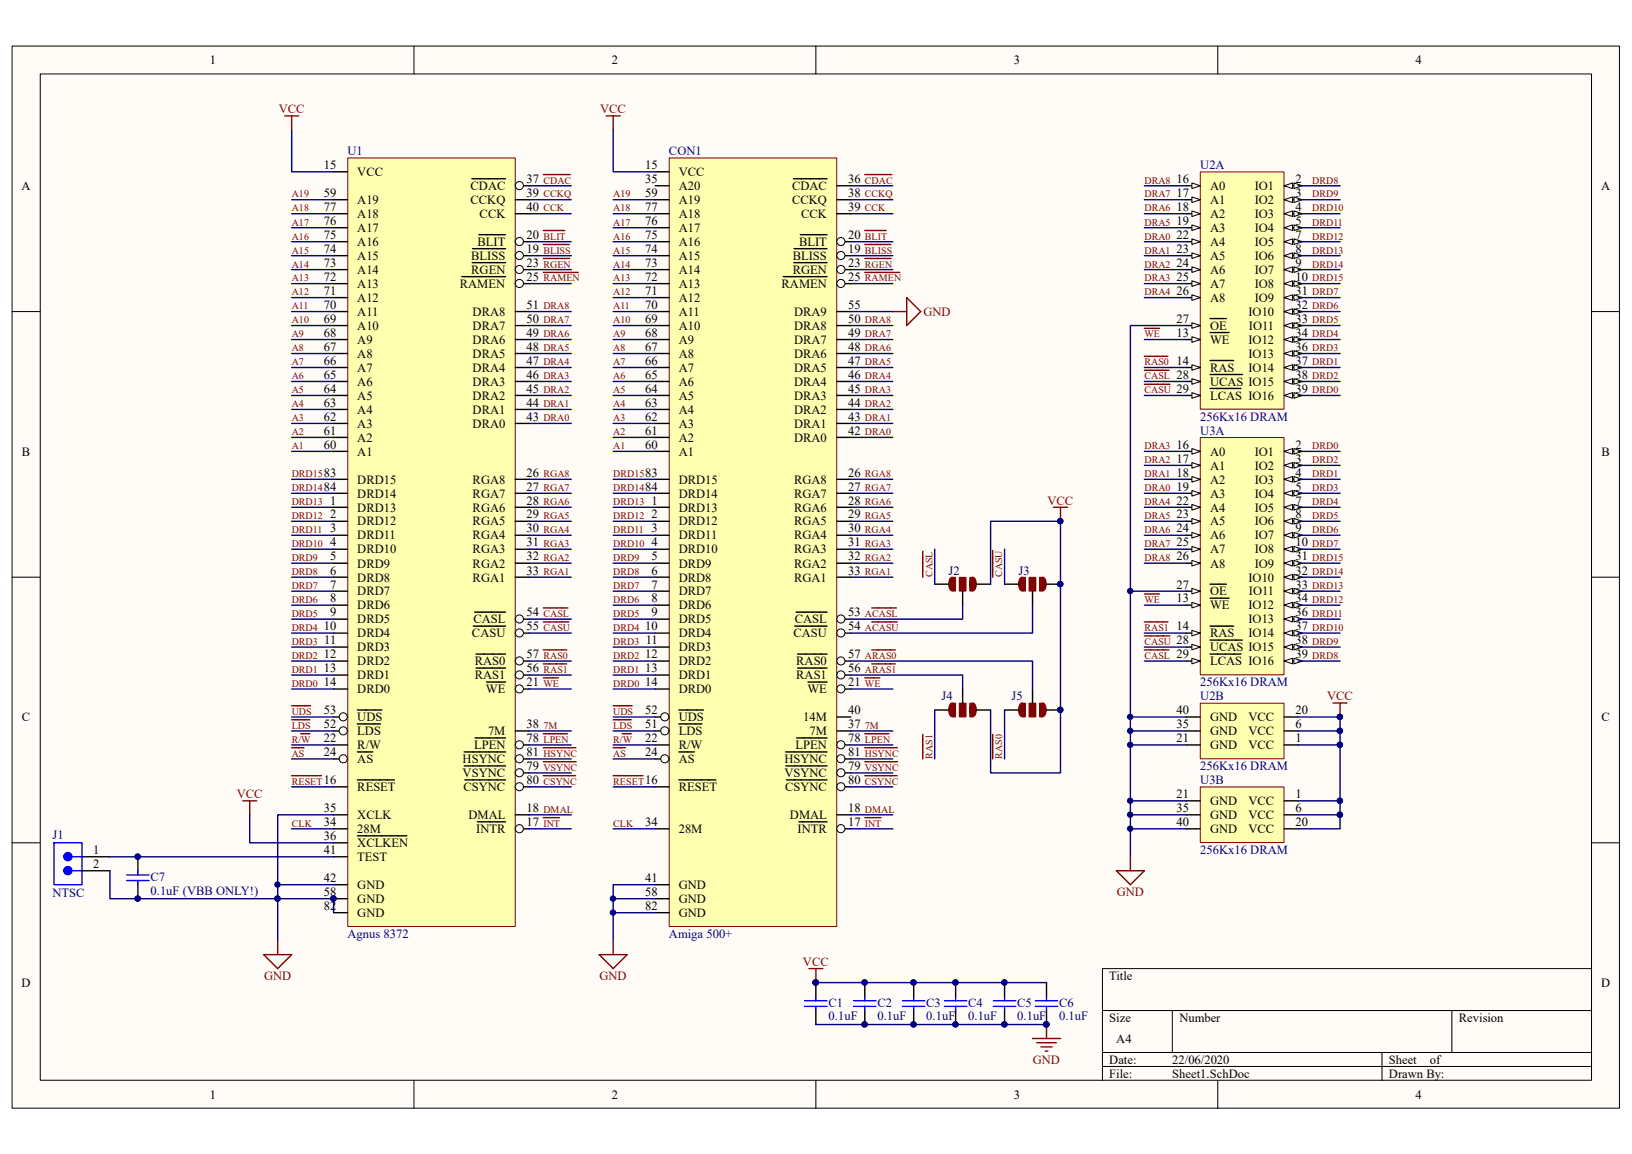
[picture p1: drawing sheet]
<svg xmlns="http://www.w3.org/2000/svg" width="297mm" height="210mm" viewBox="0 0 297 210" stroke-linecap="round" stroke-linejoin="round" font-family="sans-serif">
<defs><g id="words">
<g font-size="2.3">
<text x="38.2" y="11.7">1</text>
<text x="111.3" y="11.7">2</text>
<text x="184.5" y="11.7">3</text>
<text x="257.6" y="11.7">4</text>
<text x="3.9" y="34.6">A</text>
<text x="58.9" y="35.9">59</text>
<text x="58.9" y="30.8">15</text>
<text x="65" y="32">VCC</text>
<text x="85.6" y="34.6">CDAC</text>
<text x="95.8" y="35.9">39</text>
<text x="95.8" y="33.3">37</text>
<text x="117.4" y="35.9">59</text>
<text x="117.4" y="33.3">35</text>
<text x="117.4" y="30.8">15</text>
<text x="123.5" y="34.6">A20</text>
<text x="123.5" y="32">VCC</text>
<text x="144.1" y="34.6">CDAC</text>
<text x="154.3" y="33.3">36</text>
<text x="154.3" y="35.9">38</text>
<text x="214.1" y="33.3">16</text>
<text x="214.1" y="35.9">17</text>
<text x="220.2" y="34.6">A0</text>
<text x="228.3" y="34.6">IO1</text>
<text x="235.8" y="33.3">2</text>
<text x="235.8" y="35.9">3</text>
<text x="291.4" y="34.6">A</text>
<text x="58.9" y="40.9">76</text>
<text x="58.9" y="38.4">77</text>
<text x="65" y="39.7">A18</text>
<text x="65" y="37.1">A19</text>
<text x="85.6" y="37.1">CCKQ</text>
<text x="87.3" y="39.7">CCK</text>
<text x="95.8" y="38.4">40</text>
<text x="117.4" y="40.9">76</text>
<text x="117.4" y="38.4">77</text>
<text x="123.5" y="39.7">A18</text>
<text x="123.5" y="37.1">A19</text>
<text x="144.1" y="37.1">CCKQ</text>
<text x="145.8" y="39.7">CCK</text>
<text x="154.3" y="38.4">39</text>
<text x="214.1" y="38.4">18</text>
<text x="214.1" y="40.9">19</text>
<text x="220.2" y="37.1">A1</text>
<text x="220.2" y="39.7">A2</text>
<text x="228.3" y="37.1">IO2</text>
<text x="228.3" y="39.7">IO3</text>
<text x="235.8" y="38.4">4</text>
<text x="235.8" y="40.9">5</text>
<text x="58.9" y="46">74</text>
<text x="58.9" y="43.5">75</text>
<text x="65" y="47.3">A15</text>
<text x="65" y="44.7">A16</text>
<text x="65" y="42.2">A17</text>
<text x="85.8" y="47.3">BLISS</text>
<text x="86.9" y="44.7">BLIT</text>
<text x="95.8" y="46">19</text>
<text x="95.8" y="43.5">20</text>
<text x="117.4" y="46">74</text>
<text x="117.4" y="43.5">75</text>
<text x="123.5" y="47.3">A15</text>
<text x="123.5" y="44.7">A16</text>
<text x="123.5" y="42.2">A17</text>
<text x="144.3" y="47.3">BLISS</text>
<text x="145.4" y="44.7">BLIT</text>
<text x="154.3" y="46">19</text>
<text x="154.3" y="43.5">20</text>
<text x="214.1" y="43.5">22</text>
<text x="214.1" y="46">23</text>
<text x="220.2" y="42.2">A3</text>
<text x="220.2" y="44.7">A4</text>
<text x="220.2" y="47.3">A5</text>
<text x="228.3" y="42.2">IO4</text>
<text x="228.3" y="44.7">IO5</text>
<text x="228.3" y="47.3">IO6</text>
<text x="235.8" y="43.5">7</text>
<text x="235.8" y="46">8</text>
<text x="58.9" y="53.7">71</text>
<text x="58.9" y="51.1">72</text>
<text x="58.9" y="48.6">73</text>
<text x="65" y="52.4">A13</text>
<text x="65" y="49.8">A14</text>
<text x="83.7" y="52.4">RAMEN</text>
<text x="85.8" y="49.8">RGEN</text>
<text x="95.8" y="51.1">25</text>
<text x="95.8" y="48.6">23</text>
<text x="117.4" y="53.7">71</text>
<text x="117.4" y="51.1">72</text>
<text x="117.4" y="48.6">73</text>
<text x="123.5" y="52.4">A13</text>
<text x="123.5" y="49.8">A14</text>
<text x="142.2" y="52.4">RAMEN</text>
<text x="144.3" y="49.8">RGEN</text>
<text x="154.3" y="51.1">25</text>
<text x="154.3" y="48.6">23</text>
<text x="214.1" y="48.6">24</text>
<text x="214.1" y="51.1">25</text>
<text x="214.1" y="53.7">26</text>
<text x="220.2" y="49.8">A6</text>
<text x="220.2" y="52.4">A7</text>
<text x="228.3" y="49.8">IO7</text>
<text x="228.3" y="52.4">IO8</text>
<text x="235.8" y="48.6">9</text>
<text x="235.8" y="51.1">10</text>
<text x="235.8" y="53.7">31</text>
<text x="58.9" y="58.8">69</text>
<text x="58.9" y="56.2">70</text>
<text x="65" y="57.5">A11</text>
<text x="65" y="54.9">A12</text>
<text x="86" y="57.5">DRA8</text>
<text x="95.8" y="58.8">50</text>
<text x="95.8" y="56.2">51</text>
<text x="117.4" y="58.8">69</text>
<text x="117.4" y="56.2">70</text>
<text x="123.5" y="57.5">A11</text>
<text x="123.5" y="54.9">A12</text>
<text x="144.5" y="57.5">DRA9</text>
<text x="154.3" y="58.8">50</text>
<text x="154.3" y="56.2">55</text>
<text x="214.1" y="58.8">27</text>
<text x="220.2" y="54.9">A8</text>
<text x="227.2" y="57.5">IO10</text>
<text x="228.3" y="54.9">IO9</text>
<text x="235.8" y="56.2">32</text>
<text x="235.8" y="58.8">33</text>
<text x="58.9" y="63.8">67</text>
<text x="58.9" y="61.3">68</text>
<text x="65" y="65.1">A8</text>
<text x="65" y="62.6">A9</text>
<text x="65" y="60">A10</text>
<text x="86" y="65.1">DRA5</text>
<text x="86" y="62.6">DRA6</text>
<text x="86" y="60">DRA7</text>
<text x="95.8" y="63.8">48</text>
<text x="95.8" y="61.3">49</text>
<text x="117.4" y="63.8">67</text>
<text x="117.4" y="61.3">68</text>
<text x="123.5" y="65.1">A8</text>
<text x="123.5" y="62.6">A9</text>
<text x="123.5" y="60">A10</text>
<text x="144.5" y="65.1">DRA6</text>
<text x="144.5" y="62.6">DRA7</text>
<text x="144.5" y="60">DRA8</text>
<text x="154.3" y="63.8">48</text>
<text x="154.3" y="61.3">49</text>
<text x="214.1" y="61.3">13</text>
<text x="220.2" y="62.6">WE</text>
<text x="220.2" y="60">OE</text>
<text x="227.2" y="62.6">IO12</text>
<text x="227.2" y="65.1">IO13</text>
<text x="227.3" y="60">IO11</text>
<text x="235.8" y="61.3">34</text>
<text x="235.8" y="63.8">36</text>
<text x="58.9" y="71.5">64</text>
<text x="58.9" y="68.9">65</text>
<text x="58.9" y="66.4">66</text>
<text x="65" y="70.2">A6</text>
<text x="65" y="67.6">A7</text>
<text x="86" y="70.2">DRA3</text>
<text x="86" y="67.6">DRA4</text>
<text x="95.8" y="71.5">45</text>
<text x="95.8" y="68.9">46</text>
<text x="95.8" y="66.4">47</text>
<text x="117.4" y="71.5">64</text>
<text x="117.4" y="68.9">65</text>
<text x="117.4" y="66.4">66</text>
<text x="123.5" y="70.2">A6</text>
<text x="123.5" y="67.6">A7</text>
<text x="144.5" y="70.2">DRA4</text>
<text x="144.5" y="67.6">DRA5</text>
<text x="154.3" y="71.5">45</text>
<text x="154.3" y="68.9">46</text>
<text x="154.3" y="66.4">47</text>
<text x="214.1" y="66.4">14</text>
<text x="214.1" y="68.9">28</text>
<text x="214.1" y="71.5">29</text>
<text x="220.2" y="67.6">RAS</text>
<text x="220.2" y="70.2">UCAS IO15</text>
<text x="227.2" y="67.6">IO14</text>
<text x="235.8" y="66.4">37</text>
<text x="235.8" y="68.9">38</text>
<text x="235.8" y="71.5">39</text>
<text x="58.9" y="76.6">62</text>
<text x="58.9" y="74">63</text>
<text x="65" y="77.9">A3</text>
<text x="65" y="75.3">A4</text>
<text x="65" y="72.7">A5</text>
<text x="86" y="77.9">DRA0</text>
<text x="86" y="75.3">DRA1</text>
<text x="86" y="72.7">DRA2</text>
<text x="95.8" y="76.6">43</text>
<text x="95.8" y="74">44</text>
<text x="117.4" y="76.6">62</text>
<text x="117.4" y="74">63</text>
<text x="123.5" y="77.9">A3</text>
<text x="123.5" y="75.3">A4</text>
<text x="123.5" y="72.7">A5</text>
<text x="144.5" y="77.9">DRA1</text>
<text x="144.5" y="75.3">DRA2</text>
<text x="144.5" y="72.7">DRA3</text>
<text x="154.3" y="76.6">43</text>
<text x="154.3" y="74">44</text>
<text x="220.2" y="72.7">LCAS IO16</text>
<text x="4" y="82.9">B</text>
<text x="58.9" y="81.7">60</text>
<text x="58.9" y="79.1">61</text>
<text x="65" y="82.9">A1</text>
<text x="65" y="80.4">A2</text>
<text x="117.4" y="81.7">60</text>
<text x="117.4" y="79.1">61</text>
<text x="123.5" y="82.9">A1</text>
<text x="123.5" y="80.4">A2</text>
<text x="144.5" y="80.4">DRA0</text>
<text x="154.3" y="79.1">42</text>
<text x="214.1" y="81.7">16</text>
<text x="220.2" y="82.9">A0</text>
<text x="228.3" y="82.9">IO1</text>
<text x="235.8" y="81.7">2</text>
<text x="291.5" y="82.9">B</text>
<text x="58.9" y="89.3">84</text>
<text x="58.9" y="86.7">83</text>
<text x="65" y="88">DRD15</text>
<text x="86" y="88">RGA8</text>
<text x="95.8" y="86.7">26</text>
<text x="95.8" y="89.3">27</text>
<text x="117.4" y="86.7">83</text>
<text x="117.4" y="89.3">84</text>
<text x="123.5" y="88">DRD15</text>
<text x="144.5" y="88">RGA8</text>
<text x="154.3" y="86.7">26</text>
<text x="154.3" y="89.3">27</text>
<text x="214.1" y="84.2">17</text>
<text x="214.1" y="86.7">18</text>
<text x="214.1" y="89.3">19</text>
<text x="220.2" y="85.5">A1</text>
<text x="220.2" y="88">A2</text>
<text x="228.3" y="85.5">IO2</text>
<text x="228.3" y="88">IO3</text>
<text x="235.8" y="84.2">3</text>
<text x="235.8" y="86.7">4</text>
<text x="235.8" y="89.3">5</text>
<text x="60.1" y="91.8">1</text>
<text x="60.1" y="94.4">2</text>
<text x="65" y="93.1">DRD13</text>
<text x="65" y="95.6">DRD12</text>
<text x="65" y="90.6">DRD14</text>
<text x="86" y="90.6">RGA7</text>
<text x="86" y="93.1">RGA6</text>
<text x="86" y="95.6">RGA5</text>
<text x="95.8" y="91.8">28</text>
<text x="95.8" y="94.4">29</text>
<text x="118.6" y="91.8">1</text>
<text x="118.6" y="94.4">2</text>
<text x="123.5" y="93.1">DRD13</text>
<text x="123.5" y="95.6">DRD12</text>
<text x="123.5" y="90.6">DRD14</text>
<text x="144.5" y="90.6">RGA7</text>
<text x="144.5" y="93.1">RGA6</text>
<text x="144.5" y="95.6">RGA5</text>
<text x="154.3" y="91.8">28</text>
<text x="154.3" y="94.4">29</text>
<text x="214.1" y="91.8">22</text>
<text x="214.1" y="94.4">23</text>
<text x="220.2" y="90.6">A3</text>
<text x="220.2" y="93.1">A4</text>
<text x="220.2" y="95.6">A5</text>
<text x="228.3" y="90.6">IO4</text>
<text x="228.3" y="93.1">IO5</text>
<text x="228.3" y="95.6">IO6</text>
<text x="235.8" y="91.8">7</text>
<text x="235.8" y="94.4">8</text>
<text x="60.1" y="96.9">3</text>
<text x="60.1" y="99.4">4</text>
<text x="60.1" y="102">5</text>
<text x="65" y="98.2">DRD11</text>
<text x="65" y="100.7">DRD10</text>
<text x="86" y="98.2">RGA4</text>
<text x="86" y="100.7">RGA3</text>
<text x="95.8" y="96.9">30</text>
<text x="95.8" y="99.4">31</text>
<text x="95.8" y="102">32</text>
<text x="118.6" y="96.9">3</text>
<text x="118.6" y="99.4">4</text>
<text x="118.6" y="102">5</text>
<text x="123.5" y="98.2">DRD11</text>
<text x="123.5" y="100.7">DRD10</text>
<text x="144.5" y="98.2">RGA4</text>
<text x="144.5" y="100.7">RGA3</text>
<text x="154.3" y="96.9">30</text>
<text x="154.3" y="99.4">31</text>
<text x="154.3" y="102">32</text>
<text x="214.1" y="96.9">24</text>
<text x="214.1" y="99.4">25</text>
<text x="214.1" y="102">26</text>
<text x="220.2" y="98.2">A6</text>
<text x="220.2" y="100.7">A7</text>
<text x="228.3" y="98.2">IO7</text>
<text x="228.3" y="100.7">IO8</text>
<text x="235.8" y="96.9">9</text>
<text x="235.8" y="99.4">10</text>
<text x="235.8" y="102">31</text>
<text x="60.1" y="104.6">6</text>
<text x="60.1" y="107.1">7</text>
<text x="65" y="103.3">DRD9</text>
<text x="65" y="105.8">DRD8</text>
<text x="86" y="103.3">RGA2</text>
<text x="86" y="105.8">RGA1</text>
<text x="95.8" y="104.6">33</text>
<text x="118.6" y="104.6">6</text>
<text x="118.6" y="107.1">7</text>
<text x="123.5" y="103.3">DRD9</text>
<text x="123.5" y="105.8">DRD8</text>
<text x="144.5" y="103.3">RGA2</text>
<text x="144.5" y="105.8">RGA1</text>
<text x="154.3" y="104.6">33</text>
<text x="214.1" y="107.1">27</text>
<text x="220.2" y="103.3">A8</text>
<text x="227.2" y="105.8">IO10</text>
<text x="228.3" y="103.3">IO9</text>
<text x="235.8" y="104.6">32</text>
<text x="235.8" y="107.1">33</text>
<text x="60.1" y="109.6">8</text>
<text x="60.1" y="112.2">9</text>
<text x="65" y="108.4">DRD7</text>
<text x="65" y="110.9">DRD6</text>
<text x="65" y="113.5">DRD5</text>
<text x="86.1" y="113.5">CASL</text>
<text x="95.8" y="112.2">54</text>
<text x="118.6" y="109.6">8</text>
<text x="118.6" y="112.2">9</text>
<text x="123.5" y="108.4">DRD7</text>
<text x="123.5" y="110.9">DRD6</text>
<text x="123.5" y="113.5">DRD5</text>
<text x="144.7" y="113.5">CASL</text>
<text x="154.3" y="112.2">53</text>
<text x="214.1" y="109.6">13</text>
<text x="220.2" y="110.9">WE</text>
<text x="220.2" y="108.4">OE</text>
<text x="227.2" y="110.9">IO12</text>
<text x="227.2" y="113.5">IO13</text>
<text x="227.3" y="108.4">IO11</text>
<text x="235.8" y="109.6">34</text>
<text x="235.8" y="112.2">36</text>
<text x="58.9" y="114.7">10</text>
<text x="58.9" y="119.8">12</text>
<text x="59" y="117.3">11</text>
<text x="65" y="116">DRD4</text>
<text x="65" y="118.5">DRD3</text>
<text x="85.9" y="116">CASU</text>
<text x="95.8" y="114.7">55</text>
<text x="95.8" y="119.8">57</text>
<text x="117.4" y="114.7">10</text>
<text x="117.4" y="119.8">12</text>
<text x="117.5" y="117.3">11</text>
<text x="123.5" y="116">DRD4</text>
<text x="123.5" y="118.5">DRD3</text>
<text x="144.4" y="116">CASU</text>
<text x="154.3" y="114.7">54</text>
<text x="154.3" y="119.8">57</text>
<text x="214.1" y="114.7">14</text>
<text x="214.1" y="117.3">28</text>
<text x="214.1" y="119.8">29</text>
<text x="220.2" y="116">RAS</text>
<text x="220.2" y="118.5">UCAS IO15</text>
<text x="227.2" y="116">IO14</text>
<text x="235.8" y="114.7">37</text>
<text x="235.8" y="117.3">38</text>
<text x="235.8" y="119.8">39</text>
<text x="58.9" y="122.3">13</text>
<text x="58.9" y="124.9">14</text>
<text x="65" y="121.1">DRD2</text>
<text x="65" y="123.6">DRD1</text>
<text x="86.4" y="123.6">RAS1</text>
<text x="86.4" y="121.1">RAS0</text>
<text x="95.8" y="122.3">56</text>
<text x="95.8" y="124.9">21</text>
<text x="117.4" y="122.3">13</text>
<text x="117.4" y="124.9">14</text>
<text x="123.5" y="121.1">DRD2</text>
<text x="123.5" y="123.6">DRD1</text>
<text x="144.9" y="123.6">RAS1</text>
<text x="144.9" y="121.1">RAS0</text>
<text x="154.3" y="122.3">56</text>
<text x="154.3" y="124.9">21</text>
<text x="220.2" y="121.1">LCAS IO16</text>
<text x="4" y="131.3">C</text>
<text x="58.9" y="130">53</text>
<text x="65" y="126.2">DRD0</text>
<text x="65" y="131.3">UDS</text>
<text x="88.4" y="126.2">WE</text>
<text x="117.4" y="130">52</text>
<text x="123.5" y="126.2">DRD0</text>
<text x="123.5" y="131.3">UDS</text>
<text x="146.2" y="131.3">14M</text>
<text x="146.9" y="126.2">WE</text>
<text x="154.3" y="130">40</text>
<text x="214.1" y="130">40</text>
<text x="220.2" y="131.3">GND</text>
<text x="227.2" y="131.3">VCC</text>
<text x="235.8" y="130">20</text>
<text x="291.5" y="131.3">C</text>
<text x="58.9" y="132.5">52</text>
<text x="58.9" y="135.1">22</text>
<text x="58.9" y="137.6">24</text>
<text x="65" y="133.8">LDS</text>
<text x="65" y="136.4">R/W</text>
<text x="86.3" y="136.4">LPEN</text>
<text x="88.8" y="133.8">7M</text>
<text x="95.8" y="132.5">38</text>
<text x="95.8" y="135.1">78</text>
<text x="95.8" y="137.6">81</text>
<text x="117.4" y="135.1">22</text>
<text x="117.4" y="137.6">24</text>
<text x="117.4" y="132.5">51</text>
<text x="123.5" y="136.4">R/W</text>
<text x="123.5" y="133.8">LDS</text>
<text x="144.8" y="136.4">LPEN</text>
<text x="147.3" y="133.8">7M</text>
<text x="154.3" y="132.5">37</text>
<text x="154.3" y="135.1">78</text>
<text x="154.3" y="137.6">81</text>
<text x="214.1" y="135.1">21</text>
<text x="214.1" y="132.5">35</text>
<text x="220.2" y="136.4">GND</text>
<text x="220.2" y="133.8">GND</text>
<text x="227.2" y="136.4">VCC</text>
<text x="227.2" y="133.8">VCC</text>
<text x="235.8" y="135.1">1</text>
<text x="235.8" y="132.5">6</text>
<text x="58.9" y="142.7">16</text>
<text x="65" y="144">RESET</text>
<text x="65" y="138.9">AS</text>
<text x="84.2" y="138.9">HSYNC</text>
<text x="84.2" y="141.4">VSYNC</text>
<text x="84.3" y="144">CSYNC</text>
<text x="95.8" y="140.2">79</text>
<text x="95.8" y="142.7">80</text>
<text x="117.4" y="142.7">16</text>
<text x="123.5" y="144">RESET</text>
<text x="123.5" y="138.9">AS</text>
<text x="142.7" y="138.9">HSYNC</text>
<text x="142.7" y="141.4">VSYNC</text>
<text x="142.9" y="144">CSYNC</text>
<text x="154.3" y="140.2">79</text>
<text x="154.3" y="142.7">80</text>
<text x="58.9" y="147.8">35</text>
<text x="65" y="149.1">XCLK</text>
<text x="85.3" y="149.1">DMAL</text>
<text x="95.8" y="147.8">18</text>
<text x="143.8" y="149.1">DMAL</text>
<text x="154.3" y="147.8">18</text>
<text x="214.1" y="145.2">21</text>
<text x="214.1" y="147.8">35</text>
<text x="220.2" y="146.5">GND</text>
<text x="220.2" y="149.1">GND</text>
<text x="227.2" y="146.5">VCC</text>
<text x="227.2" y="149.1">VCC</text>
<text x="235.8" y="145.2">1</text>
<text x="235.8" y="147.8">6</text>
<text x="17" y="155.4">1</text>
<text x="58.9" y="150.3">34</text>
<text x="58.9" y="152.9">36</text>
<text x="58.9" y="155.4">41</text>
<text x="65" y="151.6">28M</text>
<text x="65" y="154.1">XCLKEN</text>
<text x="86.7" y="151.6">INTR</text>
<text x="95.8" y="150.3">17</text>
<text x="117.4" y="150.3">34</text>
<text x="123.5" y="151.6">28M</text>
<text x="145.2" y="151.6">INTR</text>
<text x="154.3" y="150.3">17</text>
<text x="214.1" y="150.3">40</text>
<text x="220.2" y="151.6">GND</text>
<text x="227.2" y="151.6">VCC</text>
<text x="235.8" y="150.3">20</text>
<text x="17" y="158">2</text>
<text x="58.9" y="160.5">42</text>
<text x="65" y="156.7">TEST</text>
<text x="65" y="161.8">GND</text>
<text x="117.4" y="160.5">41</text>
<text x="123.5" y="161.8">GND</text>
<text x="58.9" y="163.1">58</text>
<text x="58.9" y="165.6">82</text>
<text x="65" y="164.3">GND</text>
<text x="65" y="166.9">GND</text>
<text x="117.4" y="163.1">58</text>
<text x="117.4" y="165.6">82</text>
<text x="123.5" y="164.3">GND</text>
<text x="123.5" y="166.9">GND</text>
<text x="3.9" y="179.6">D</text>
<text x="201.9" y="178.3">Title</text>
<text x="291.4" y="179.6">D</text>
<text x="201.9" y="186">Size</text>
<text x="214.6" y="186">Number</text>
<text x="265.5" y="186">Revision</text>
<text x="203.2" y="189.8">A4</text>
<text x="201.9" y="193.6">Date:</text>
<text x="201.9" y="196.1">File:</text>
<text x="213.3" y="193.6">22/06/2020</text>
<text x="213.4" y="196.1">Sheet1.SchDoc</text>
<text x="252.8" y="196.1">Drawn By:</text>
<text x="252.8" y="193.6">Sheet</text>
<text x="260.2" y="193.6">of</text>
<text x="38.2" y="199.9">1</text>
<text x="111.3" y="199.9">2</text>
<text x="184.5" y="199.9">3</text>
<text x="257.6" y="199.9">4</text>
</g>
<g font-size="2.3" fill="#800000">
<text x="50.7" y="20.6">VCC</text>
<text x="109.2" y="20.6">VCC</text>
<text x="168.1" y="57.5">GND</text>
<text x="190.6" y="91.8">VCC</text>
<text x="241.5" y="127.4">VCC</text>
<text x="43.1" y="145.2">VCC</text>
<text x="203.2" y="163.1">GND</text>
<text x="48" y="178.3">GND</text>
<text x="109.1" y="178.3">GND</text>
<text x="146.1" y="175.8">VCC</text>
<text x="188" y="193.6">GND</text>
</g>
<g font-size="2.3" fill="#000080">
<text x="63.2" y="28.2">U1</text>
<text x="121.8" y="28.2">CON1</text>
<text x="218.4" y="30.8">U2A</text>
<text x="218.4" y="76.6">256Kx16 DRAM</text>
<text x="218.4" y="79.1">U3A</text>
<text x="172.6" y="104.6">J2</text>
<text x="185.4" y="104.6">J3</text>
<text x="218.4" y="124.9">256Kx16 DRAM</text>
<text x="171.4" y="127.4">J4</text>
<text x="184.1" y="127.4">J5</text>
<text x="218.4" y="127.4">U2B</text>
<text x="218.4" y="140.2">256Kx16 DRAM</text>
<text x="218.4" y="142.7">U3B</text>
<text x="9.6" y="152.6">J1</text>
<text x="218.4" y="155.4">256Kx16 DRAM</text>
<text x="27.4" y="160.3">C7</text>
<text x="9.6" y="163.3">NTSC</text>
<text x="27.4" y="162.8">0.1uF (VBB ONLY!)</text>
<text x="63.2" y="170.7">Agnus 8372</text>
<text x="121.8" y="170.7">Amiga 500+</text>
<text x="150.8" y="183.2">C1</text>
<text x="150.8" y="185.7">0.1uF</text>
<text x="159.7" y="183.2">C2</text>
<text x="159.7" y="185.7">0.1uF</text>
<text x="168.6" y="183.2">C3</text>
<text x="168.6" y="185.7">0.1uF</text>
<text x="176.2" y="183.2">C4</text>
<text x="176.2" y="185.7">0.1uF</text>
<text x="185.1" y="183.2">C5</text>
<text x="185.1" y="185.7">0.1uF</text>
<text x="192.7" y="183.2">C6</text>
<text x="192.7" y="185.7">0.1uF</text>
</g>
<g font-size="1.8" fill="#800000">
<text x="53.1" y="35.9">A19</text>
<text x="98.9" y="35.9">CCKQ</text>
<text x="98.9" y="33.4">CDAC</text>
<text x="111.6" y="35.9">A19</text>
<text x="157.4" y="35.9">CCKQ</text>
<text x="157.4" y="33.4">CDAC</text>
<text x="208.3" y="35.9">DRA7</text>
<text x="208.3" y="33.4">DRA8</text>
<text x="238.8" y="33.4">DRD8</text>
<text x="238.8" y="35.9">DRD9</text>
<text x="53.1" y="41.1">A17</text>
<text x="53.1" y="38.5">A18</text>
<text x="98.9" y="38.5">CCK</text>
<text x="111.6" y="41.1">A17</text>
<text x="111.6" y="38.5">A18</text>
<text x="157.4" y="38.5">CCK</text>
<text x="208.3" y="41.1">DRA5</text>
<text x="208.3" y="38.5">DRA6</text>
<text x="238.8" y="38.5">DRD10</text>
<text x="238.8" y="41.1">DRD11</text>
<text x="53.1" y="46.1">A15</text>
<text x="53.1" y="43.6">A16</text>
<text x="98.9" y="46.1">BLISS</text>
<text x="98.9" y="43.6">BLIT</text>
<text x="111.6" y="46.1">A15</text>
<text x="111.6" y="43.6">A16</text>
<text x="157.4" y="46.1">BLISS</text>
<text x="157.4" y="43.6">BLIT</text>
<text x="208.3" y="43.6">DRA0</text>
<text x="208.3" y="46.1">DRA1</text>
<text x="238.8" y="43.6">DRD12</text>
<text x="238.8" y="46.1">DRD13</text>
<text x="53.1" y="53.8">A12</text>
<text x="53.1" y="51.2">A13</text>
<text x="53.1" y="48.7">A14</text>
<text x="98.9" y="51.2">RAMEN</text>
<text x="98.9" y="48.7">RGEN</text>
<text x="111.6" y="53.8">A12</text>
<text x="111.6" y="51.2">A13</text>
<text x="111.6" y="48.7">A14</text>
<text x="157.4" y="51.2">RAMEN</text>
<text x="157.4" y="48.7">RGEN</text>
<text x="208.3" y="48.7">DRA2</text>
<text x="208.3" y="51.2">DRA3</text>
<text x="208.3" y="53.8">DRA4</text>
<text x="238.8" y="53.8">DRD7</text>
<text x="238.8" y="48.7">DRD14</text>
<text x="238.8" y="51.2">DRD15</text>
<text x="53.1" y="58.8">A10</text>
<text x="53.1" y="56.3">A11</text>
<text x="98.9" y="58.8">DRA7</text>
<text x="98.9" y="56.3">DRA8</text>
<text x="111.6" y="58.8">A10</text>
<text x="111.6" y="56.3">A11</text>
<text x="157.4" y="58.8">DRA8</text>
<text x="238.8" y="58.8">DRD5</text>
<text x="238.8" y="56.3">DRD6</text>
<text x="53.1" y="63.9">A8</text>
<text x="53.1" y="61.4">A9</text>
<text x="98.9" y="63.9">DRA5</text>
<text x="98.9" y="61.4">DRA6</text>
<text x="111.6" y="63.9">A8</text>
<text x="111.6" y="61.4">A9</text>
<text x="157.4" y="63.9">DRA6</text>
<text x="157.4" y="61.4">DRA7</text>
<text x="208.3" y="61.4">WE</text>
<text x="238.8" y="63.9">DRD3</text>
<text x="238.8" y="61.4">DRD4</text>
<text x="53.1" y="71.6">A5</text>
<text x="53.1" y="69">A6</text>
<text x="53.1" y="66.5">A7</text>
<text x="98.9" y="71.6">DRA2</text>
<text x="98.9" y="69">DRA3</text>
<text x="98.9" y="66.5">DRA4</text>
<text x="111.6" y="71.6">A5</text>
<text x="111.6" y="69">A6</text>
<text x="111.6" y="66.5">A7</text>
<text x="157.4" y="71.6">DRA3</text>
<text x="157.4" y="69">DRA4</text>
<text x="157.4" y="66.5">DRA5</text>
<text x="208.3" y="71.6">CASU</text>
<text x="208.3" y="69">CASL</text>
<text x="208.3" y="66.5">RAS0</text>
<text x="238.8" y="71.6">DRD0</text>
<text x="238.8" y="66.5">DRD1</text>
<text x="238.8" y="69">DRD2</text>
<text x="53.1" y="76.7">A3</text>
<text x="53.1" y="74.1">A4</text>
<text x="98.9" y="76.7">DRA0</text>
<text x="98.9" y="74.1">DRA1</text>
<text x="111.6" y="76.7">A3</text>
<text x="111.6" y="74.1">A4</text>
<text x="157.4" y="76.7">DRA1</text>
<text x="157.4" y="74.1">DRA2</text>
<text x="53.1" y="81.7">A1</text>
<text x="53.1" y="79.2">A2</text>
<text x="111.6" y="81.7">A1</text>
<text x="111.6" y="79.2">A2</text>
<text x="157.4" y="79.2">DRA0</text>
<text x="208.3" y="81.7">DRA3</text>
<text x="238.8" y="81.7">DRD0</text>
<text x="53.1" y="89.4">DRD14</text>
<text x="53.1" y="86.8">DRD15</text>
<text x="98.9" y="89.4">RGA7</text>
<text x="98.9" y="86.8">RGA8</text>
<text x="111.6" y="89.4">DRD14</text>
<text x="111.6" y="86.8">DRD15</text>
<text x="157.4" y="89.4">RGA7</text>
<text x="157.4" y="86.8">RGA8</text>
<text x="208.3" y="89.4">DRA0</text>
<text x="208.3" y="86.8">DRA1</text>
<text x="208.3" y="84.3">DRA2</text>
<text x="238.8" y="86.8">DRD1</text>
<text x="238.8" y="84.3">DRD2</text>
<text x="238.8" y="89.4">DRD3</text>
<text x="53.1" y="94.5">DRD12</text>
<text x="53.1" y="91.9">DRD13</text>
<text x="98.9" y="94.5">RGA5</text>
<text x="98.9" y="91.9">RGA6</text>
<text x="111.6" y="94.5">DRD12</text>
<text x="111.6" y="91.9">DRD13</text>
<text x="157.4" y="94.5">RGA5</text>
<text x="157.4" y="91.9">RGA6</text>
<text x="208.3" y="91.9">DRA4</text>
<text x="208.3" y="94.5">DRA5</text>
<text x="238.8" y="91.9">DRD4</text>
<text x="238.8" y="94.5">DRD5</text>
<text x="53.1" y="99.6">DRD10</text>
<text x="53.1" y="97">DRD11</text>
<text x="98.9" y="99.6">RGA3</text>
<text x="98.9" y="97">RGA4</text>
<text x="111.6" y="99.6">DRD10</text>
<text x="111.6" y="97">DRD11</text>
<text x="157.4" y="99.6">RGA3</text>
<text x="157.4" y="97">RGA4</text>
<text x="208.3" y="97">DRA6</text>
<text x="208.3" y="99.6">DRA7</text>
<text x="238.8" y="97">DRD6</text>
<text x="238.8" y="99.6">DRD7</text>
<text x="53.1" y="107.2">DRD7</text>
<text x="53.1" y="104.6">DRD8</text>
<text x="53.1" y="102.1">DRD9</text>
<text x="98.9" y="104.6">RGA1</text>
<text x="98.9" y="102.1">RGA2</text>
<text x="111.6" y="107.2">DRD7</text>
<text x="111.6" y="104.6">DRD8</text>
<text x="111.6" y="102.1">DRD9</text>
<text x="157.4" y="104.6">RGA1</text>
<text x="157.4" y="102.1">RGA2</text>
<text x="169.7" y="105" transform="rotate(-90 169.7 105)">CASL</text>
<text x="182.4" y="105" transform="rotate(-90 182.4 105)">CASU</text>
<text x="208.3" y="102.1">DRA8</text>
<text x="238.8" y="107.2">DRD13</text>
<text x="238.8" y="104.6">DRD14</text>
<text x="238.8" y="102.1">DRD15</text>
<text x="53.1" y="112.3">DRD5</text>
<text x="53.1" y="109.7">DRD6</text>
<text x="98.9" y="112.3">CASL</text>
<text x="111.6" y="112.3">DRD5</text>
<text x="111.6" y="109.7">DRD6</text>
<text x="157.4" y="112.3">ACASL</text>
<text x="208.3" y="109.7">WE</text>
<text x="238.8" y="112.3">DRD11</text>
<text x="238.8" y="109.7">DRD12</text>
<text x="53.1" y="119.9">DRD2</text>
<text x="53.1" y="117.3">DRD3</text>
<text x="53.1" y="114.8">DRD4</text>
<text x="98.9" y="114.8">CASU</text>
<text x="98.9" y="119.9">RAS0</text>
<text x="111.6" y="119.9">DRD2</text>
<text x="111.6" y="117.3">DRD3</text>
<text x="111.6" y="114.8">DRD4</text>
<text x="157.4" y="114.8">ACASU</text>
<text x="157.4" y="119.9">ARAS0</text>
<text x="208.3" y="117.3">CASU</text>
<text x="208.3" y="119.9">CASL</text>
<text x="208.3" y="114.8">RAS1</text>
<text x="238.8" y="119.9">DRD8</text>
<text x="238.8" y="117.3">DRD9</text>
<text x="238.8" y="114.8">DRD10</text>
<text x="53.1" y="125">DRD0</text>
<text x="53.1" y="122.5">DRD1</text>
<text x="98.9" y="122.5">RAS1</text>
<text x="98.9" y="125">WE</text>
<text x="111.6" y="125">DRD0</text>
<text x="111.6" y="122.5">DRD1</text>
<text x="157.4" y="122.5">ARAS1</text>
<text x="157.4" y="125">WE</text>
<text x="53.1" y="130.1">UDS</text>
<text x="111.6" y="130.1">UDS</text>
<text x="53.1" y="132.6">LDS</text>
<text x="53.1" y="135.2">R/W</text>
<text x="53.1" y="137.7">AS</text>
<text x="98.9" y="132.6">7M</text>
<text x="98.9" y="135.2">LPEN</text>
<text x="98.9" y="137.7">HSYNC</text>
<text x="111.6" y="132.6">LDS</text>
<text x="111.6" y="135.2">R/W</text>
<text x="111.6" y="137.7">AS</text>
<text x="157.4" y="132.6">7M</text>
<text x="157.4" y="135.2">LPEN</text>
<text x="157.4" y="137.7">HSYNC</text>
<text x="53.1" y="142.8">RESET</text>
<text x="98.9" y="140.3">VSYNC</text>
<text x="98.9" y="142.8">CSYNC</text>
<text x="111.6" y="142.8">RESET</text>
<text x="157.4" y="140.3">VSYNC</text>
<text x="157.4" y="142.8">CSYNC</text>
<text x="169.7" y="138.1" transform="rotate(-90 169.7 138.1)">RAS1</text>
<text x="182.4" y="138.1" transform="rotate(-90 182.4 138.1)">RAS0</text>
<text x="98.9" y="147.9">DMAL</text>
<text x="157.4" y="147.9">DMAL</text>
<text x="53.1" y="150.5">CLK</text>
<text x="98.9" y="150.5">INT</text>
<text x="111.6" y="150.5">CLK</text>
<text x="157.4" y="150.5">INT</text>
</g>
</g></defs>
<path d="M2.2 8.4h292.5v193.3h-292.5z" fill="#fffcf8"/>
<path d="M2.2 8.4h292.5v193.3h-292.5z" fill="none" stroke="#000" stroke-width=".18"/>
<path d="M7.4 13.5h282.2v183.1h-282.2z" fill="#fffcf8"/>
<g fill="none" stroke="#000" stroke-width=".18">
<path d="M7.3 13.5h282.3v183.1h-282.3zM75.3 8.4v5.1M148.5 8.4v5.1M221.6 8.4v5.1M2.2 56.7h5.1M289.7 56.7h5.1M2.2 105h5.1M289.7 105h5.1M2.2 153.4h5.1M289.7 153.4h5.1M289.7 176.3h-89.1v20.3M75.3 196.6v5.1"/>
<path d="M148.5 196.6v5.1M200.6 183.9h89.1M200.6 191.5h89.1M200.6 194.1h89.1M213.4 183.9v7.6M221.6 196.6v5.1M251.5 191.5v5.1M264.2 183.9v7.6"/>
</g>
<path d="M63.3 28.8h30.5v139.8h-30.5z" fill="#ffffb0"/>
<path d="M63.3 28.7h30.5v139.9h-30.5z" fill="none" stroke="#800000" stroke-width=".18"/>
<g fill="none" stroke="#000" stroke-width=".25">
<path d="M60.7 38.9h2.6M60.7 36.4h2.6M60.7 59.2h2.6M60.7 56.7h2.6M60.7 54.2h2.6M60.7 51.6h2.6M60.7 49.1h2.6M60.7 46.5h2.6M60.7 44h2.6M60.7 41.4h2.6M60.7 79.6h2.6M60.7 77.1h2.6"/>
<path d="M60.7 74.5h2.6M60.7 72h2.6M60.7 69.4h2.6M60.7 66.9h2.6M60.7 64.3h2.6M60.7 61.8h2.6M60.7 92.3h2.6M60.7 94.9h2.6M60.7 97.4h2.6M60.7 100h2.6M60.7 82.1h2.6M60.7 102.5h2.6"/>
<path d="M60.7 105h2.6M60.7 107.6h2.6M60.7 110.1h2.6M60.7 112.7h2.6M60.7 115.2h2.6M60.7 117.8h2.6M60.7 120.3h2.6M60.7 122.9h2.6M60.7 125.4h2.6M60.7 133h2.6"/>
</g>
<circle cx="62.5" cy="133" r=".74" fill="#fffcf8" stroke="#000" stroke-width=".18"/>
<path d="M60.7 130.5h2.6M65 131.8h4.2" fill="none" stroke="#000" stroke-width=".25"/>
<circle cx="62.5" cy="130.5" r=".74" fill="#fffcf8" stroke="#000" stroke-width=".18"/>
<path d="M60.7 135.6h2.6M60.7 138.1h2.6M65 129.2h4.5M60.7 143.2h2.6M65 141.9h6.8" fill="none" stroke="#000" stroke-width=".25"/>
<circle cx="62.5" cy="138.1" r=".74" fill="#fffcf8" stroke="#000" stroke-width=".18"/>
<path d="M93.8 51.6h2.5M65 136.8h2.8M60.7 148.3h2.6M60.7 150.8h2.6M60.7 153.4h2.6M60.7 155.9h2.6M65 152.1h9" fill="none" stroke="#000" stroke-width=".25"/>
<circle cx="94.5" cy="51.6" r=".74" fill="#fffcf8" stroke="#000" stroke-width=".18"/>
<path d="M84 50.3h8M93.8 49.1h2.5" fill="none" stroke="#000" stroke-width=".25"/>
<circle cx="94.5" cy="49" r=".74" fill="#fffcf8" stroke="#000" stroke-width=".18"/>
<path d="M85.9 47.8h6.1M93.8 46.5h2.5" fill="none" stroke="#000" stroke-width=".25"/>
<circle cx="94.5" cy="46.5" r=".74" fill="#fffcf8" stroke="#000" stroke-width=".18"/>
<path d="M86 45.3h6M93.8 44h2.5" fill="none" stroke="#000" stroke-width=".25"/>
<circle cx="94.5" cy="44" r=".74" fill="#fffcf8" stroke="#000" stroke-width=".18"/>
<path d="M93.8 38.9h2.5M93.8 36.4h2.5M93.8 33.8h2.5M87.1 42.7h4.9" fill="none" stroke="#000" stroke-width=".25"/>
<circle cx="94.5" cy="33.8" r=".74" fill="#fffcf8" stroke="#000" stroke-width=".18"/>
<g fill="none" stroke="#000" stroke-width=".25">
<path d="M85.9 32.5h6.1M93.8 59.2h2.5M93.8 56.7h2.5M93.8 77.1h2.5M93.8 74.5h2.5M93.8 72h2.5M93.8 69.4h2.5M93.8 66.9h2.5M93.8 64.3h2.5M93.8 61.8h2.5M93.8 87.2h2.5M93.8 89.8h2.5"/>
<path d="M93.8 92.3h2.5M93.8 94.9h2.5M93.8 97.4h2.5M93.8 100h2.5M93.8 102.5h2.5M93.8 105h2.5M93.8 112.7h2.5"/>
</g>
<circle cx="94.5" cy="112.6" r=".74" fill="#fffcf8" stroke="#000" stroke-width=".18"/>
<path d="M86.4 111.4h5.6M93.8 115.2h2.5" fill="none" stroke="#000" stroke-width=".25"/>
<circle cx="94.5" cy="115.2" r=".74" fill="#fffcf8" stroke="#000" stroke-width=".18"/>
<path d="M86.1 113.9h5.9M93.8 122.9h2.5" fill="none" stroke="#000" stroke-width=".25"/>
<circle cx="94.5" cy="122.8" r=".74" fill="#fffcf8" stroke="#000" stroke-width=".18"/>
<path d="M86.6 121.6h5.4M93.8 125.4h2.5" fill="none" stroke="#000" stroke-width=".25"/>
<circle cx="94.5" cy="125.4" r=".74" fill="#fffcf8" stroke="#000" stroke-width=".18"/>
<path d="M88.5 124.1h3.5M93.8 133h2.5M93.8 135.6h2.5" fill="none" stroke="#000" stroke-width=".25"/>
<circle cx="94.5" cy="135.5" r=".74" fill="#fffcf8" stroke="#000" stroke-width=".18"/>
<path d="M86.5 134.3h5.5M93.8 138.1h2.5" fill="none" stroke="#000" stroke-width=".25"/>
<circle cx="94.5" cy="138.1" r=".74" fill="#fffcf8" stroke="#000" stroke-width=".18"/>
<path d="M84.5 136.8h7.5M93.8 140.7h2.5" fill="none" stroke="#000" stroke-width=".25"/>
<circle cx="94.5" cy="140.6" r=".74" fill="#fffcf8" stroke="#000" stroke-width=".18"/>
<path d="M84.5 139.4h7.5M93.8 143.2h2.5" fill="none" stroke="#000" stroke-width=".25"/>
<circle cx="94.5" cy="143.2" r=".74" fill="#fffcf8" stroke="#000" stroke-width=".18"/>
<path d="M84.6 141.9h7.4M93.8 148.3h2.5M93.8 150.8h2.5" fill="none" stroke="#000" stroke-width=".25"/>
<circle cx="94.5" cy="150.8" r=".74" fill="#fffcf8" stroke="#000" stroke-width=".18"/>
<path d="M93.8 120.3h2.5M86.9 149.6h5.1" fill="none" stroke="#000" stroke-width=".25"/>
<circle cx="94.5" cy="120.3" r=".74" fill="#fffcf8" stroke="#000" stroke-width=".18"/>
<path d="M60.7 31.3h2.6M60.7 89.8h2.6M60.7 87.2h2.6M86.6 119h5.4M60.7 161h2.6M60.7 163.6h2.6M60.7 166.1h2.6" fill="none" stroke="#000" stroke-width=".25"/>
<circle cx="60.7" cy="163.5" r=".49" fill="#000080" stroke="#000080" stroke-width=".18"/>
<path d="M121.8 28.8h30.5v139.8h-30.5z" fill="#ffffb0"/>
<path d="M121.8 28.7h30.5v139.9h-30.5z" fill="none" stroke="#800000" stroke-width=".18"/>
<g fill="none" stroke="#000" stroke-width=".25">
<path d="M119.2 38.9h2.6M119.2 36.4h2.6M119.2 59.2h2.6M119.2 56.7h2.6M119.2 54.2h2.6M119.2 51.6h2.6M119.2 49.1h2.6M119.2 46.5h2.6M119.2 44h2.6M119.2 41.4h2.6M119.2 79.6h2.6M119.2 77.1h2.6"/>
<path d="M119.2 74.5h2.6M119.2 72h2.6M119.2 69.4h2.6M119.2 66.9h2.6M119.2 64.3h2.6M119.2 61.8h2.6M119.2 92.3h2.6M119.2 94.9h2.6M119.2 97.4h2.6M119.2 100h2.6M119.2 82.1h2.6M119.2 102.5h2.6"/>
<path d="M119.2 105h2.6M119.2 107.6h2.6M119.2 110.1h2.6M119.2 112.7h2.6M119.2 115.2h2.6M119.2 117.8h2.6M119.2 120.3h2.6M119.2 122.9h2.6M119.2 125.4h2.6M119.2 130.5h2.6"/>
</g>
<circle cx="121" cy="130.5" r=".74" fill="#fffcf8" stroke="#000" stroke-width=".18"/>
<path d="M152.3 112.7h2.5M123.5 129.2h4.5" fill="none" stroke="#000" stroke-width=".25"/>
<circle cx="153" cy="112.6" r=".74" fill="#fffcf8" stroke="#000" stroke-width=".18"/>
<path d="M144.9 111.4h5.6M119.2 135.6h2.6M119.2 138.1h2.6M119.2 143.2h2.6M123.5 141.9h6.8" fill="none" stroke="#000" stroke-width=".25"/>
<circle cx="121" cy="138.1" r=".74" fill="#fffcf8" stroke="#000" stroke-width=".18"/>
<path d="M119.2 33.8h2.6M144.4 32.5h6.1M152.3 33.8h2.5M152.3 51.6h2.5M123.5 136.8h2.8M119.2 150.8h2.6M119.2 161h2.6" fill="none" stroke="#000" stroke-width=".25"/>
<circle cx="153" cy="51.6" r=".74" fill="#fffcf8" stroke="#000" stroke-width=".18"/>
<path d="M142.6 50.3h7.9M152.3 49.1h2.5" fill="none" stroke="#000" stroke-width=".25"/>
<circle cx="153" cy="49" r=".74" fill="#fffcf8" stroke="#000" stroke-width=".18"/>
<path d="M144.5 47.8h6M152.3 46.5h2.5" fill="none" stroke="#000" stroke-width=".25"/>
<circle cx="153" cy="46.5" r=".74" fill="#fffcf8" stroke="#000" stroke-width=".18"/>
<path d="M144.5 45.3h6M152.3 44h2.5" fill="none" stroke="#000" stroke-width=".25"/>
<circle cx="153" cy="44" r=".74" fill="#fffcf8" stroke="#000" stroke-width=".18"/>
<g fill="none" stroke="#000" stroke-width=".25">
<path d="M152.3 38.9h2.5M145.7 42.7h4.8M152.3 59.2h2.5M152.3 77.1h2.5M152.3 74.5h2.5M152.3 72h2.5M152.3 69.4h2.5M152.3 66.9h2.5M152.3 64.3h2.5M152.3 61.8h2.5M152.3 87.2h2.5M152.3 89.8h2.5"/>
<path d="M152.3 92.3h2.5M152.3 94.9h2.5M152.3 97.4h2.5M152.3 100h2.5M152.3 102.5h2.5M152.3 105h2.5M119.2 133h2.6M152.3 130.5h2.5M152.3 133h2.5"/>
</g>
<circle cx="121" cy="133" r=".74" fill="#fffcf8" stroke="#000" stroke-width=".18"/>
<path d="M152.3 115.2h2.5M123.5 131.8h4.2" fill="none" stroke="#000" stroke-width=".25"/>
<circle cx="153" cy="115.2" r=".74" fill="#fffcf8" stroke="#000" stroke-width=".18"/>
<path d="M152.3 56.7h2.5M144.6 113.9h5.9M152.3 122.9h2.5" fill="none" stroke="#000" stroke-width=".25"/>
<circle cx="153" cy="122.8" r=".74" fill="#fffcf8" stroke="#000" stroke-width=".18"/>
<path d="M145.1 121.6h5.4M152.3 125.4h2.5" fill="none" stroke="#000" stroke-width=".25"/>
<circle cx="153" cy="125.4" r=".74" fill="#fffcf8" stroke="#000" stroke-width=".18"/>
<path d="M152.3 36.4h2.5M147.1 124.1h3.4M152.3 135.6h2.5" fill="none" stroke="#000" stroke-width=".25"/>
<circle cx="153" cy="135.5" r=".74" fill="#fffcf8" stroke="#000" stroke-width=".18"/>
<path d="M145 134.3h5.5M152.3 138.1h2.5" fill="none" stroke="#000" stroke-width=".25"/>
<circle cx="153" cy="138.1" r=".74" fill="#fffcf8" stroke="#000" stroke-width=".18"/>
<path d="M143 136.8h7.5M152.3 140.7h2.5" fill="none" stroke="#000" stroke-width=".25"/>
<circle cx="153" cy="140.6" r=".74" fill="#fffcf8" stroke="#000" stroke-width=".18"/>
<path d="M143 139.4h7.5M152.3 143.2h2.5" fill="none" stroke="#000" stroke-width=".25"/>
<circle cx="153" cy="143.2" r=".74" fill="#fffcf8" stroke="#000" stroke-width=".18"/>
<path d="M143.1 141.9h7.4M152.3 148.3h2.5M152.3 150.8h2.5" fill="none" stroke="#000" stroke-width=".25"/>
<circle cx="153" cy="150.8" r=".74" fill="#fffcf8" stroke="#000" stroke-width=".18"/>
<path d="M152.3 120.3h2.5M145.4 149.6h5.1" fill="none" stroke="#000" stroke-width=".25"/>
<circle cx="153" cy="120.3" r=".74" fill="#fffcf8" stroke="#000" stroke-width=".18"/>
<path d="M119.2 31.3h2.6M152.3 79.6h2.5M119.2 87.2h2.6M119.2 89.8h2.6M145.1 119h5.4M119.2 163.6h2.6M119.2 166.1h2.6" fill="none" stroke="#000" stroke-width=".25"/>
<g fill="none" stroke="#000080" stroke-width=".25">
<path d="M53.1 23.6v7.7h7.6M53.1 38.9h7.6M53.1 36.4h7.6M96.3 38.9h7.7M96.3 36.4h7.7M96.3 33.8h7.7M111.6 23.6v7.7h7.6M111.6 38.9h7.6M111.6 36.4h7.6M154.8 38.9h7.7M154.8 36.4h7.7M154.8 33.8h7.7"/>
<path d="M53.1 59.2h7.6M53.1 56.7h7.6M53.1 54.2h7.6M53.1 51.6h7.6M53.1 49.1h7.6M53.1 46.5h7.6M53.1 44h7.6M53.1 41.4h7.6M96.3 59.2h7.7M96.3 56.7h7.7M96.3 51.6h7.7M96.3 49.1h7.7"/>
<path d="M96.3 46.5h7.7M96.3 44h7.7M111.6 59.2h7.6M111.6 56.7h7.6M111.6 54.2h7.6M111.6 51.6h7.6M111.6 49.1h7.6M111.6 46.5h7.6M111.6 44h7.6M111.6 41.4h7.6M154.8 59.2h7.7M154.8 56.7h7.7"/>
<path d="M154.8 51.6h7.7M154.8 49.1h7.7M154.8 46.5h7.7M154.8 44h7.7M53.1 79.6h7.6M53.1 77.1h7.6M53.1 74.5h7.6M53.1 72h7.6M53.1 69.4h7.6M53.1 66.9h7.6M53.1 64.3h7.6M53.1 61.8h7.6"/>
<path d="M96.3 77.1h7.7M96.3 74.5h7.7M96.3 72h7.7M96.3 69.4h7.7M96.3 66.9h7.7M96.3 64.3h7.7M96.3 61.8h7.7M111.6 79.6h7.6M111.6 77.1h7.6M111.6 74.5h7.6M111.6 72h7.6M111.6 69.4h7.6"/>
<path d="M111.6 66.9h7.6M111.6 64.3h7.6M111.6 61.8h7.6M154.8 79.6h7.7M154.8 77.1h7.7M154.8 74.5h7.7M154.8 72h7.7M154.8 69.4h7.7M154.8 66.9h7.7M154.8 64.3h7.7M154.8 61.8h7.7M53.1 87.2h7.6"/>
<path d="M53.1 89.8h7.6M53.1 92.3h7.6M53.1 94.9h7.6M53.1 97.4h7.6M53.1 100h7.6M53.1 82.1h7.6M96.3 87.2h7.7M96.3 89.8h7.7M96.3 92.3h7.7M96.3 94.9h7.7M96.3 97.4h7.7M96.3 100h7.7"/>
<path d="M111.6 87.2h7.6M111.6 89.8h7.6M111.6 92.3h7.6M111.6 94.9h7.6M111.6 97.4h7.6M111.6 100h7.6M111.6 82.1h7.6M154.8 87.2h7.7M154.8 89.8h7.7M154.8 92.3h7.7M154.8 94.9h7.7M154.8 97.4h7.7"/>
<path d="M154.8 100h7.7M53.1 102.5h7.6M53.1 105h7.6M53.1 107.6h7.6M53.1 110.1h7.6M53.1 112.7h7.6M53.1 115.2h7.6M53.1 117.8h7.6M96.3 102.5h7.7M96.3 105h7.7M96.3 112.7h7.7M96.3 115.2h7.7"/>
<path d="M111.6 102.5h7.6M111.6 105h7.6M111.6 107.6h7.6M111.6 110.1h7.6M111.6 112.7h7.6M111.6 115.2h7.6M111.6 117.8h7.6M154.8 102.5h7.7M154.8 105h7.7M53.1 120.3h7.6M53.1 122.9h7.6M53.1 125.4h7.6"/>
<path d="M53.1 130.5h7.6M53.1 133h7.6M53.1 135.6h7.6M53.1 138.1h7.6M96.3 120.3h7.7M96.3 122.9h7.7M96.3 125.4h7.7M96.3 133h7.7M96.3 135.6h7.7M96.3 138.1h7.7M111.6 120.3h7.6M111.6 122.9h7.6"/>
<path d="M111.6 125.4h7.6M111.6 130.5h7.6M111.6 133h7.6M111.6 135.6h7.6M111.6 138.1h7.6M154.8 125.4h7.7M154.8 133h7.7M154.8 135.6h7.7M154.8 138.1h7.7M20 155.9h40.7M45.5 148.3v5.1h15.2M53.1 143.2h7.6"/>
<path d="M53.1 150.8h7.6M96.3 143.2h7.7M96.3 150.8h7.7M96.3 140.7h7.7M96.3 148.3h7.7M111.6 143.2h7.6M111.6 150.8h7.6M154.8 143.2h7.7M154.8 150.8h7.7M154.8 140.7h7.7M154.8 148.3h7.7M50.5 163.6h10.2v2.5"/>
<path d="M50.5 161h10.2M111.6 166.1h7.6M111.6 163.6h7.6M119.2 161h-7.6v10.2"/>
</g>
<g fill="none" stroke="#800000" stroke-width=".25">
<path d="M51.8 21.1h2.6M53.1 21.1v2.5M98.9 31.8h4.9M110.3 21.1h2.6M111.6 21.1v2.5M157.4 31.8h4.9M98.9 49.6h6.3M98.9 47h4.8M98.9 44.5h4.7M98.9 41.9h3.9M157.4 49.6h6.3M157.4 47h4.8"/>
<path d="M157.4 44.5h4.7M157.4 41.9h3.9M162.5 56.7h2.5M165 54.2l2.6 2.5-2.6 2.5zM98.9 110.6h4.5M98.9 113.2h4.6M98.9 118.3h4.2M158.7 110.6h4.4M158.7 113.2h4.6M158.7 118.3h4.2M53.1 128.4h3.4M53.1 131h3.3"/>
<path d="M53.1 136.1h2.2M54.7 133.5h1.7M98.9 133.5h4.4M98.9 136.1h5.9M98.9 120.8h4.2M98.9 123.4h2.7M98.9 138.6h6M111.6 128.4h3.5M111.6 131h3.3M111.6 136.1h2.2M113.2 133.5h1.7M157.4 133.5h4.4"/>
<path d="M157.4 136.1h5.9M157.4 123.4h2.7M157.4 138.6h6M158.7 120.8h4.2M44.2 145.7h2.5M45.5 145.7v2.6M53.1 141.2h5.4M98.9 141.2h5.8M98.9 148.8h2.9M111.6 141.2h5.4M157.4 141.2h5.9M157.4 148.8h2.9"/>
<path d="M48 173.7h5.1l-2.6 2.6zM50.5 171.2v2.5M109 173.7h5.1l-2.5 2.6zM111.6 171.2v2.5"/>
</g>
<g fill="#000080" stroke="#000080" stroke-width=".18">
<circle cx="50.5" cy="161" r=".49"/>
<circle cx="60.7" cy="163.5" r=".49"/>
<circle cx="50.5" cy="163.5" r=".49"/>
<circle cx="111.6" cy="166.1" r=".49"/>
<circle cx="111.6" cy="163.5" r=".49"/>
</g>
<path d="M176.8 105.1l.3-.1a1.58 1.58 0 0 1 0 2.5 1.63 1.63 0 0 1-.3-2.4z" fill-rule="evenodd" fill="#800000" stroke="#800000" stroke-width=".18"/>
<path d="M176.5 105.1h.6v2.5h-.6z" fill="#800000"/>
<path d="M176.5 105.1h.6v2.5h-.6z" fill="none" stroke="#800000" stroke-width=".18"/>
<path d="M174.6 105.1h1.2v2.5h-1.2z" fill="#800000"/>
<path d="M174.6 105.1h1.2v2.5h-1.2z" fill="none" stroke="#800000" stroke-width=".18"/>
<path d="M173 105.1l.3-.1a1.58 1.58 0 0 1 0 2.5 1.63 1.63 0 0 1-.3-2.4z" fill-rule="evenodd" fill="#800000" stroke="#800000" stroke-width=".18"/>
<path d="M173.3 105.1h.6v2.5h-.6z" fill="#800000"/>
<path d="M173.3 105.1h.6v2.5h-.6z" fill="none" stroke="#800000" stroke-width=".18"/>
<path d="M170.1 106.3h2.5M175.2 107.6v2.5M177.7 106.3h2.6" fill="none" stroke="#000" stroke-width=".25"/>
<path d="M189.6 105.1l.2-.1a1.58 1.58 0 0 1 0 2.5 1.63 1.63 0 0 1-.2-2.4z" fill-rule="evenodd" fill="#800000" stroke="#800000" stroke-width=".18"/>
<path d="M189.2 105.1h.6v2.5h-.6z" fill="#800000"/>
<path d="M189.2 105.1h.6v2.5h-.6z" fill="none" stroke="#800000" stroke-width=".18"/>
<path d="M187.3 105.1h1.2v2.5h-1.2z" fill="#800000"/>
<path d="M187.3 105.1h1.2v2.5h-1.2z" fill="none" stroke="#800000" stroke-width=".18"/>
<path d="M185.7 105.1l.3-.1a1.58 1.58 0 0 1 0 2.5 1.63 1.63 0 0 1-.3-2.4z" fill-rule="evenodd" fill="#800000" stroke="#800000" stroke-width=".18"/>
<path d="M186.1 105.1h.5v2.5h-.5z" fill="#800000"/>
<path d="M186 105.1h.6v2.5h-.6z" fill="none" stroke="#800000" stroke-width=".18"/>
<path d="M182.8 106.3h2.6M187.9 107.6v2.5M190.5 106.3h2.5" fill="none" stroke="#000" stroke-width=".25"/>
<circle cx="193" cy="106.3" r=".49" fill="#000080" stroke="#000080" stroke-width=".18"/>
<path d="M173 128l.3-.1a1.58 1.58 0 0 1 0 2.5 1.63 1.63 0 0 1-.3-2.4z" fill-rule="evenodd" fill="#800000" stroke="#800000" stroke-width=".18"/>
<path d="M173.3 128h.6v2.5h-.6z" fill="#800000"/>
<path d="M173.3 128h.6v2.5h-.6z" fill="none" stroke="#800000" stroke-width=".18"/>
<path d="M174.6 128h1.2v2.5h-1.2z" fill="#800000"/>
<path d="M174.6 128h1.2v2.5h-1.2z" fill="none" stroke="#800000" stroke-width=".18"/>
<path d="M176.8 128l.3-.1a1.58 1.58 0 0 1 0 2.5 1.63 1.63 0 0 1-.3-2.4z" fill-rule="evenodd" fill="#800000" stroke="#800000" stroke-width=".18"/>
<path d="M176.5 128h.6v2.5h-.6z" fill="#800000"/>
<path d="M176.5 128h.6v2.5h-.6z" fill="none" stroke="#800000" stroke-width=".18"/>
<path d="M170.1 129.2h2.5M175.2 125.4v2.5M177.7 129.2h2.6" fill="none" stroke="#000" stroke-width=".25"/>
<path d="M185.7 128l.3-.1a1.58 1.58 0 0 1 0 2.5 1.63 1.63 0 0 1-.3-2.4z" fill-rule="evenodd" fill="#800000" stroke="#800000" stroke-width=".18"/>
<path d="M186.1 128h.5v2.5h-.5z" fill="#800000"/>
<path d="M186 128h.6v2.5h-.6z" fill="none" stroke="#800000" stroke-width=".18"/>
<path d="M187.3 128h1.2v2.5h-1.2z" fill="#800000"/>
<path d="M187.3 128h1.2v2.5h-1.2z" fill="none" stroke="#800000" stroke-width=".18"/>
<path d="M189.6 128l.2-.1a1.58 1.58 0 0 1 0 2.5 1.63 1.63 0 0 1-.2-2.4z" fill-rule="evenodd" fill="#800000" stroke="#800000" stroke-width=".18"/>
<path d="M189.2 128h.6v2.5h-.6z" fill="#800000"/>
<path d="M189.2 128h.6v2.5h-.6z" fill="none" stroke="#800000" stroke-width=".18"/>
<path d="M182.8 129.2h2.6M187.9 125.4v2.5M190.5 129.2h2.5" fill="none" stroke="#000" stroke-width=".25"/>
<g fill="#000080" stroke="#000080" stroke-width=".18">
<circle cx="193" cy="129.2" r=".49"/>
<circle cx="193" cy="94.8" r=".49"/>
</g>
<path d="M170.1 100v6.3M182.8 100v6.3M175.2 110.1v2.6h-20.4M180.3 106.3v-11.4h12.7v45.8h-12.7v-11.5M187.9 110.1v5.1h-33.1M154.8 122.9h20.4v2.5M154.8 120.3h33.1v5.1M170.1 129.2v8.9M182.8 129.2v8.9" fill="none" stroke="#000080" stroke-width=".25"/>
<path d="M191.7 92.3h2.6M193 92.3v2.6M167.9 100.3v4.7M180.7 100.2v4.8M167.9 133.6v4.5M180.7 133.6v4.5" fill="none" stroke="#800000" stroke-width=".25"/>
<path d="M218.5 31.3h15.2v43.2h-15.2z" fill="#ffffb0"/>
<path d="M218.4 31.3h15.3v43.2h-15.3z" fill="none" stroke="#800000" stroke-width=".18"/>
<path d="M233.7 33.8h2.5" fill="none" stroke="#000" stroke-width=".25"/>
<g fill="#fffcf8" stroke="#000" stroke-width=".18">
<path d="M233.7 33.8l1.5-.5v1z"/>
<path d="M235.5 33.3l1.5 .5-1.5 .5z"/>
</g>
<path d="M233.7 36.4h2.5" fill="none" stroke="#000" stroke-width=".25"/>
<g fill="#fffcf8" stroke="#000" stroke-width=".18">
<path d="M233.7 36.4l1.5-.6v1.1z"/>
<path d="M235.5 35.8l1.5 .6-1.5 .5z"/>
</g>
<path d="M233.7 38.9h2.5" fill="none" stroke="#000" stroke-width=".25"/>
<g fill="#fffcf8" stroke="#000" stroke-width=".18">
<path d="M233.7 38.9l1.5-.5v1z"/>
<path d="M235.5 38.4l1.5 .5-1.5 .5z"/>
</g>
<path d="M233.7 41.4h2.5" fill="none" stroke="#000" stroke-width=".25"/>
<g fill="#fffcf8" stroke="#000" stroke-width=".18">
<path d="M233.7 41.4l1.5-.5v1z"/>
<path d="M235.5 40.9l1.5 .5-1.5 .5z"/>
</g>
<path d="M233.7 44h2.5" fill="none" stroke="#000" stroke-width=".25"/>
<g fill="#fffcf8" stroke="#000" stroke-width=".18">
<path d="M233.7 44l1.5-.5v1z"/>
<path d="M235.5 43.5l1.5 .5-1.5 .5z"/>
</g>
<path d="M233.7 46.5h2.5" fill="none" stroke="#000" stroke-width=".25"/>
<g fill="#fffcf8" stroke="#000" stroke-width=".18">
<path d="M233.7 46.5l1.5-.5v1z"/>
<path d="M235.5 46l1.5 .5-1.5 .5z"/>
</g>
<path d="M233.7 49.1h2.5" fill="none" stroke="#000" stroke-width=".25"/>
<g fill="#fffcf8" stroke="#000" stroke-width=".18">
<path d="M233.7 49.1l1.5-.5v1z"/>
<path d="M235.5 48.6l1.5 .5-1.5 .5z"/>
</g>
<path d="M233.7 51.6h2.5" fill="none" stroke="#000" stroke-width=".25"/>
<g fill="#fffcf8" stroke="#000" stroke-width=".18">
<path d="M233.7 51.6l1.5-.5v1z"/>
<path d="M235.5 51.1l1.5 .5-1.5 .5z"/>
</g>
<path d="M215.9 61.8h2.5" fill="none" stroke="#000" stroke-width=".25"/>
<path d="M216.9 61.3l1.5 .5-1.5 .5z" fill="#fffcf8" stroke="#000" stroke-width=".18"/>
<path d="M215.9 66.9h2.5M220.2 60.5h3.5" fill="none" stroke="#000" stroke-width=".25"/>
<path d="M216.9 66.4l1.5 .5-1.5 .5z" fill="#fffcf8" stroke="#000" stroke-width=".18"/>
<path d="M215.9 33.8h2.5M220.2 65.6h4.3" fill="none" stroke="#000" stroke-width=".25"/>
<path d="M216.9 33.3l1.5 .5-1.5 .5z" fill="#fffcf8" stroke="#000" stroke-width=".18"/>
<path d="M215.9 36.4h2.5" fill="none" stroke="#000" stroke-width=".25"/>
<path d="M216.9 35.8l1.5 .6-1.5 .5z" fill="#fffcf8" stroke="#000" stroke-width=".18"/>
<path d="M215.9 38.9h2.5" fill="none" stroke="#000" stroke-width=".25"/>
<path d="M216.9 38.4l1.5 .5-1.5 .5z" fill="#fffcf8" stroke="#000" stroke-width=".18"/>
<path d="M215.9 41.4h2.5" fill="none" stroke="#000" stroke-width=".25"/>
<path d="M216.9 40.9l1.5 .5-1.5 .5z" fill="#fffcf8" stroke="#000" stroke-width=".18"/>
<path d="M215.9 44h2.5" fill="none" stroke="#000" stroke-width=".25"/>
<path d="M216.9 43.5l1.5 .5-1.5 .5z" fill="#fffcf8" stroke="#000" stroke-width=".18"/>
<path d="M215.9 46.5h2.5" fill="none" stroke="#000" stroke-width=".25"/>
<path d="M216.9 46l1.5 .5-1.5 .5z" fill="#fffcf8" stroke="#000" stroke-width=".18"/>
<path d="M215.9 49.1h2.5" fill="none" stroke="#000" stroke-width=".25"/>
<path d="M216.9 48.6l1.5 .5-1.5 .5z" fill="#fffcf8" stroke="#000" stroke-width=".18"/>
<path d="M215.9 51.6h2.5" fill="none" stroke="#000" stroke-width=".25"/>
<path d="M216.9 51.1l1.5 .5-1.5 .5z" fill="#fffcf8" stroke="#000" stroke-width=".18"/>
<path d="M215.9 54.2h2.5" fill="none" stroke="#000" stroke-width=".25"/>
<path d="M216.9 53.7l1.5 .5-1.5 .5z" fill="#fffcf8" stroke="#000" stroke-width=".18"/>
<path d="M215.9 59.2h2.5" fill="none" stroke="#000" stroke-width=".25"/>
<path d="M216.9 58.7l1.5 .5-1.5 .6z" fill="#fffcf8" stroke="#000" stroke-width=".18"/>
<path d="M220.2 58h3M215.9 69.4h2.5" fill="none" stroke="#000" stroke-width=".25"/>
<path d="M216.9 68.9l1.5 .5-1.5 .5z" fill="#fffcf8" stroke="#000" stroke-width=".18"/>
<path d="M215.9 72h2.5M220.2 68.2h5.9" fill="none" stroke="#000" stroke-width=".25"/>
<path d="M216.9 71.5l1.5 .5-1.5 .5z" fill="#fffcf8" stroke="#000" stroke-width=".18"/>
<path d="M233.7 54.2h2.5M220.2 70.7h5.6" fill="none" stroke="#000" stroke-width=".25"/>
<g fill="#fffcf8" stroke="#000" stroke-width=".18">
<path d="M233.7 54.2l1.5-.5v1z"/>
<path d="M235.5 53.7l1.5 .5-1.5 .5z"/>
</g>
<path d="M233.7 56.7h2.5" fill="none" stroke="#000" stroke-width=".25"/>
<g fill="#fffcf8" stroke="#000" stroke-width=".18">
<path d="M233.7 56.7l1.5-.5v1z"/>
<path d="M235.5 56.2l1.5 .5-1.5 .5z"/>
</g>
<path d="M233.7 59.2h2.5" fill="none" stroke="#000" stroke-width=".25"/>
<g fill="#fffcf8" stroke="#000" stroke-width=".18">
<path d="M233.7 59.2l1.5-.5v1.1z"/>
<path d="M235.5 58.7l1.5 .5-1.5 .6z"/>
</g>
<path d="M233.7 61.8h2.5" fill="none" stroke="#000" stroke-width=".25"/>
<g fill="#fffcf8" stroke="#000" stroke-width=".18">
<path d="M233.7 61.8l1.5-.5v1z"/>
<path d="M235.5 61.3l1.5 .5-1.5 .5z"/>
</g>
<path d="M233.7 64.3h2.5" fill="none" stroke="#000" stroke-width=".25"/>
<g fill="#fffcf8" stroke="#000" stroke-width=".18">
<path d="M233.7 64.3l1.5-.5v1z"/>
<path d="M235.5 63.8l1.5 .5-1.5 .5z"/>
</g>
<path d="M233.7 66.9h2.5" fill="none" stroke="#000" stroke-width=".25"/>
<g fill="#fffcf8" stroke="#000" stroke-width=".18">
<path d="M233.7 66.9l1.5-.5v1z"/>
<path d="M235.5 66.4l1.5 .5-1.5 .5z"/>
</g>
<path d="M233.7 69.4h2.5" fill="none" stroke="#000" stroke-width=".25"/>
<g fill="#fffcf8" stroke="#000" stroke-width=".18">
<path d="M233.7 69.4l1.5-.5v1z"/>
<path d="M235.5 68.9l1.5 .5-1.5 .5z"/>
</g>
<path d="M233.7 72h2.5" fill="none" stroke="#000" stroke-width=".25"/>
<g fill="#fffcf8" stroke="#000" stroke-width=".18">
<path d="M233.7 72l1.5-.5v1z"/>
<path d="M235.5 71.5l1.5 .5-1.5 .5z"/>
</g>
<path d="M218.5 128h15.2v10.1h-15.2z" fill="#ffffb0"/>
<path d="M218.4 128h15.3v10.1h-15.3z" fill="none" stroke="#800000" stroke-width=".18"/>
<path d="M215.9 135.6h2.5M215.9 133h2.5M215.9 130.5h2.5M233.7 135.6h2.5M233.7 133h2.5M233.7 130.5h2.5" fill="none" stroke="#000" stroke-width=".25"/>
<path d="M218.5 79.7h15.2v43.1h-15.2z" fill="#ffffb0"/>
<path d="M218.4 79.6h15.3v43.2h-15.3z" fill="none" stroke="#800000" stroke-width=".18"/>
<path d="M233.7 82.1h2.5" fill="none" stroke="#000" stroke-width=".25"/>
<g fill="#fffcf8" stroke="#000" stroke-width=".18">
<path d="M233.7 82.1l1.5-.5v1.1z"/>
<path d="M235.5 81.6l1.5 .5-1.5 .6z"/>
</g>
<path d="M233.7 84.7h2.5" fill="none" stroke="#000" stroke-width=".25"/>
<g fill="#fffcf8" stroke="#000" stroke-width=".18">
<path d="M233.7 84.7l1.5-.5v1z"/>
<path d="M235.5 84.2l1.5 .5-1.5 .5z"/>
</g>
<path d="M233.7 87.2h2.5" fill="none" stroke="#000" stroke-width=".25"/>
<g fill="#fffcf8" stroke="#000" stroke-width=".18">
<path d="M233.7 87.2l1.5-.5v1z"/>
<path d="M235.5 86.7l1.5 .5-1.5 .5z"/>
</g>
<path d="M233.7 89.8h2.5" fill="none" stroke="#000" stroke-width=".25"/>
<g fill="#fffcf8" stroke="#000" stroke-width=".18">
<path d="M233.7 89.8l1.5-.5v1z"/>
<path d="M235.5 89.3l1.5 .5-1.5 .5z"/>
</g>
<path d="M233.7 92.3h2.5" fill="none" stroke="#000" stroke-width=".25"/>
<g fill="#fffcf8" stroke="#000" stroke-width=".18">
<path d="M233.7 92.3l1.5-.5v1z"/>
<path d="M235.5 91.8l1.5 .5-1.5 .5z"/>
</g>
<path d="M233.7 94.9h2.5" fill="none" stroke="#000" stroke-width=".25"/>
<g fill="#fffcf8" stroke="#000" stroke-width=".18">
<path d="M233.7 94.9l1.5-.5v1z"/>
<path d="M235.5 94.4l1.5 .5-1.5 .5z"/>
</g>
<path d="M233.7 97.4h2.5" fill="none" stroke="#000" stroke-width=".25"/>
<g fill="#fffcf8" stroke="#000" stroke-width=".18">
<path d="M233.7 97.4l1.5-.5v1z"/>
<path d="M235.5 96.9l1.5 .5-1.5 .5z"/>
</g>
<path d="M233.7 100h2.5" fill="none" stroke="#000" stroke-width=".25"/>
<g fill="#fffcf8" stroke="#000" stroke-width=".18">
<path d="M233.7 100l1.5-.6v1.1z"/>
<path d="M235.5 99.4l1.5 .6-1.5 .5z"/>
</g>
<path d="M215.9 110.1h2.5" fill="none" stroke="#000" stroke-width=".25"/>
<path d="M216.9 109.6l1.5 .5-1.5 .5z" fill="#fffcf8" stroke="#000" stroke-width=".18"/>
<path d="M215.9 115.2h2.5M220.2 108.9h3.5" fill="none" stroke="#000" stroke-width=".25"/>
<path d="M216.9 114.7l1.5 .5-1.5 .5z" fill="#fffcf8" stroke="#000" stroke-width=".18"/>
<path d="M215.9 82.1h2.5M220.2 113.9h4.3" fill="none" stroke="#000" stroke-width=".25"/>
<path d="M216.9 81.6l1.5 .5-1.5 .6z" fill="#fffcf8" stroke="#000" stroke-width=".18"/>
<path d="M215.9 84.7h2.5" fill="none" stroke="#000" stroke-width=".25"/>
<path d="M216.9 84.2l1.5 .5-1.5 .5z" fill="#fffcf8" stroke="#000" stroke-width=".18"/>
<path d="M215.9 87.2h2.5" fill="none" stroke="#000" stroke-width=".25"/>
<path d="M216.9 86.7l1.5 .5-1.5 .5z" fill="#fffcf8" stroke="#000" stroke-width=".18"/>
<path d="M215.9 89.8h2.5" fill="none" stroke="#000" stroke-width=".25"/>
<path d="M216.9 89.3l1.5 .5-1.5 .5z" fill="#fffcf8" stroke="#000" stroke-width=".18"/>
<path d="M215.9 92.3h2.5" fill="none" stroke="#000" stroke-width=".25"/>
<path d="M216.9 91.8l1.5 .5-1.5 .5z" fill="#fffcf8" stroke="#000" stroke-width=".18"/>
<path d="M215.9 94.9h2.5" fill="none" stroke="#000" stroke-width=".25"/>
<path d="M216.9 94.4l1.5 .5-1.5 .5z" fill="#fffcf8" stroke="#000" stroke-width=".18"/>
<path d="M215.9 97.4h2.5" fill="none" stroke="#000" stroke-width=".25"/>
<path d="M216.9 96.9l1.5 .5-1.5 .5z" fill="#fffcf8" stroke="#000" stroke-width=".18"/>
<path d="M215.9 100h2.5" fill="none" stroke="#000" stroke-width=".25"/>
<path d="M216.9 99.4l1.5 .6-1.5 .5z" fill="#fffcf8" stroke="#000" stroke-width=".18"/>
<path d="M215.9 102.5h2.5" fill="none" stroke="#000" stroke-width=".25"/>
<path d="M216.9 102l1.5 .5-1.5 .5z" fill="#fffcf8" stroke="#000" stroke-width=".18"/>
<path d="M215.9 107.6h2.5" fill="none" stroke="#000" stroke-width=".25"/>
<path d="M216.9 107.1l1.5 .5-1.5 .5z" fill="#fffcf8" stroke="#000" stroke-width=".18"/>
<path d="M215.9 117.8h2.5M220.2 106.3h3" fill="none" stroke="#000" stroke-width=".25"/>
<path d="M216.9 117.3l1.5 .5-1.5 .5z" fill="#fffcf8" stroke="#000" stroke-width=".18"/>
<path d="M220.2 116.5h5.9M215.9 120.3h2.5" fill="none" stroke="#000" stroke-width=".25"/>
<path d="M216.9 119.8l1.5 .5-1.5 .5z" fill="#fffcf8" stroke="#000" stroke-width=".18"/>
<path d="M220.2 119h5.6M233.7 102.5h2.5" fill="none" stroke="#000" stroke-width=".25"/>
<g fill="#fffcf8" stroke="#000" stroke-width=".18">
<path d="M233.7 102.5l1.5-.5v1z"/>
<path d="M235.5 102l1.5 .5-1.5 .5z"/>
</g>
<path d="M233.7 105h2.5" fill="none" stroke="#000" stroke-width=".25"/>
<g fill="#fffcf8" stroke="#000" stroke-width=".18">
<path d="M233.7 105l1.5-.5v1.1z"/>
<path d="M235.5 104.5l1.5 .5-1.5 .6z"/>
</g>
<path d="M233.7 107.6h2.5" fill="none" stroke="#000" stroke-width=".25"/>
<g fill="#fffcf8" stroke="#000" stroke-width=".18">
<path d="M233.7 107.6l1.5-.5v1z"/>
<path d="M235.5 107.1l1.5 .5-1.5 .5z"/>
</g>
<path d="M233.7 110.1h2.5" fill="none" stroke="#000" stroke-width=".25"/>
<g fill="#fffcf8" stroke="#000" stroke-width=".18">
<path d="M233.7 110.1l1.5-.5v1z"/>
<path d="M235.5 109.6l1.5 .5-1.5 .5z"/>
</g>
<path d="M233.7 112.7h2.5" fill="none" stroke="#000" stroke-width=".25"/>
<g fill="#fffcf8" stroke="#000" stroke-width=".18">
<path d="M233.7 112.7l1.5-.5v1z"/>
<path d="M235.5 112.2l1.5 .5-1.5 .5z"/>
</g>
<path d="M233.7 115.2h2.5" fill="none" stroke="#000" stroke-width=".25"/>
<g fill="#fffcf8" stroke="#000" stroke-width=".18">
<path d="M233.7 115.2l1.5-.5v1z"/>
<path d="M235.5 114.7l1.5 .5-1.5 .5z"/>
</g>
<path d="M233.7 117.8h2.5" fill="none" stroke="#000" stroke-width=".25"/>
<g fill="#fffcf8" stroke="#000" stroke-width=".18">
<path d="M233.7 117.8l1.5-.5v1z"/>
<path d="M235.5 117.3l1.5 .5-1.5 .5z"/>
</g>
<path d="M233.7 120.3h2.5" fill="none" stroke="#000" stroke-width=".25"/>
<g fill="#fffcf8" stroke="#000" stroke-width=".18">
<path d="M233.7 120.3l1.5-.5v1z"/>
<path d="M235.5 119.8l1.5 .5-1.5 .5z"/>
</g>
<path d="M218.5 143.3h15.2v10h-15.2z" fill="#ffffb0"/>
<path d="M218.4 143.2h15.3v10.1h-15.3z" fill="none" stroke="#800000" stroke-width=".18"/>
<g fill="none" stroke="#000" stroke-width=".25">
<path d="M14.9 155.9h5.1M14.9 158.5h5.1M25.1 155.9v2.6M215.9 145.7h2.5M215.9 148.3h2.5M215.9 150.8h2.5M233.7 145.7h2.5M233.7 148.3h2.5M233.7 150.8h2.5M25.1 161v2.6M148.5 178.8v2.6M157.4 178.8v2.6"/>
<path d="M166.3 178.8v2.6M173.9 178.8v2.6M182.8 178.8v2.6M190.5 178.8v2.6M148.5 183.9v2.6M157.4 183.9v2.6M166.3 183.9v2.6M173.9 183.9v2.6M182.8 183.9v2.6M190.5 183.9v2.6"/>
</g>
<g fill="none" stroke="#000080" stroke-width=".25">
<path d="M208.3 38.9h7.6M208.3 36.4h7.6M208.3 33.8h7.6M236.2 38.9h7.7M236.2 36.4h7.7M236.2 33.8h7.7M208.3 41.4h7.6M208.3 44h7.6M208.3 46.5h7.6M208.3 49.1h7.6M208.3 51.6h7.6M208.3 54.2h7.6"/>
<path d="M215.9 59.2h-10.2v96.7M236.2 41.4h7.7M236.2 44h7.7M236.2 46.5h7.7M236.2 49.1h7.7M236.2 51.6h7.7M236.2 54.2h7.7M236.2 59.2h7.7M236.2 56.7h7.7M208.3 61.8h7.6M208.3 66.9h7.6M208.3 69.4h7.6"/>
<path d="M208.3 72h7.6M236.2 61.8h7.7M236.2 66.9h7.7M236.2 69.4h7.7M236.2 72h7.7M236.2 64.3h7.7M208.3 87.2h7.6M208.3 84.7h7.6M208.3 89.8h7.6M208.3 92.3h7.6M208.3 94.9h7.6M208.3 97.4h7.6"/>
<path d="M208.3 100h7.6M208.3 82.1h7.6M236.2 87.2h7.7M236.2 84.7h7.7M236.2 89.8h7.7M236.2 92.3h7.7M236.2 94.9h7.7M236.2 97.4h7.7M236.2 100h7.7M236.2 82.1h7.7M205.7 107.6h10.2M208.3 102.5h7.6"/>
<path d="M208.3 110.1h7.6M208.3 115.2h7.6M208.3 117.8h7.6M236.2 102.5h7.7M236.2 110.1h7.7M236.2 115.2h7.7M236.2 117.8h7.7M236.2 107.6h7.7M236.2 105h7.7M236.2 112.7h7.7M205.7 135.6h10.2M205.7 133h10.2"/>
<path d="M205.7 130.5h10.2M208.3 120.3h7.6M236.2 130.5h7.7v2.5h-7.7M236.2 120.3h7.7M243.9 133v2.6h-7.7M243.9 135.6v10.1h-7.7M20 158.5v5.1h30.5M60.7 148.3h-10.2v22.9M205.7 150.8h10.2M205.7 148.3h10.2M205.7 145.7h10.2M243.9 145.7v2.6h-7.7"/>
<path d="M243.9 148.3v2.5h-7.7M148.5 178.8h42M148.5 186.5h42"/>
</g>
<g fill="none" stroke="#800000" stroke-width=".25">
<path d="M208.3 59.8h2.7M208.3 69.9h4.6M208.3 67.4h4.4M208.3 64.8h4.2M208.3 108.1h2.7M208.3 115.7h4.6M208.3 118.3h4.4M208.3 113.2h4.2M242.6 127.9h2.6M243.9 127.9v2.6M203.2 158.5h5.1l-2.6 2.5zM205.7 155.9v2.6"/>
<path d="M147.2 176.3h2.6M148.5 176.3v2.5M187.9 189h5.1M188.7 189.8h3.5M189.4 190.5h2.1M190.2 191.3h.5M190.5 186.5v2.5"/>
</g>
<g fill="#000080" stroke="#000080" stroke-width=".18">
<circle cx="205.7" cy="107.6" r=".49"/>
<circle cx="205.7" cy="150.8" r=".49"/>
<circle cx="205.7" cy="148.3" r=".49"/>
<circle cx="205.7" cy="145.7" r=".49"/>
<circle cx="205.7" cy="135.5" r=".49"/>
<circle cx="205.7" cy="133" r=".49"/>
<circle cx="205.7" cy="130.5" r=".49"/>
<circle cx="243.8" cy="130.5" r=".49"/>
<circle cx="243.8" cy="133" r=".49"/>
<circle cx="243.8" cy="135.5" r=".49"/>
<circle cx="243.8" cy="145.7" r=".49"/>
<circle cx="243.8" cy="148.3" r=".49"/>
<circle cx="148.4" cy="178.8" r=".49"/>
<circle cx="190.4" cy="186.4" r=".49"/>
<circle cx="173.9" cy="186.4" r=".49"/>
<circle cx="173.9" cy="178.8" r=".49"/>
<circle cx="182.8" cy="186.4" r=".49"/>
<circle cx="182.8" cy="178.8" r=".49"/>
<circle cx="157.4" cy="186.4" r=".49"/>
<circle cx="157.4" cy="178.8" r=".49"/>
<circle cx="166.3" cy="186.4" r=".49"/>
<circle cx="166.3" cy="178.8" r=".49"/>
<circle cx="25.1" cy="163.5" r=".49"/>
<circle cx="25.1" cy="155.9" r=".49"/>
<circle cx="50.5" cy="163.5" r=".49"/>
</g>
<g fill="none" stroke="#00f" stroke-width=".25">
<path d="M9.8 153.4h5.1v7.6h-5.1zM13.1 155.9h1.8M13.1 158.5h1.8M23.1 159.2h4M25.1 158.5v.7M23.1 160.3h4M25.1 160.3v.7M146.4 182.1h4.1M146.4 183.1h4.1M148.5 181.4v.7M148.5 183.1v.8M155.4 182.1h4"/>
<path d="M155.4 183.1h4M157.4 181.4v.7M157.4 183.1v.8M164.3 182.1h4M164.3 183.1h4M166.3 181.4v.7M166.3 183.1v.8M171.9 182.1h4.1M171.9 183.1h4.1M173.9 181.4v.7M173.9 183.1v.8M180.8 182.1h4.1"/>
<path d="M180.8 183.1h4.1M182.8 181.4v.7M182.8 183.1v.8M188.4 182.1h4.1M188.4 183.1h4.1M190.5 181.4v.7M190.5 183.1v.8"/>
</g>
<g fill="#00f" stroke="#00f" stroke-width=".25">
<circle cx="12.4" cy="155.9" r=".74"/>
<circle cx="12.4" cy="158.4" r=".74"/>
</g>
<use href="#words"/>
</svg>
